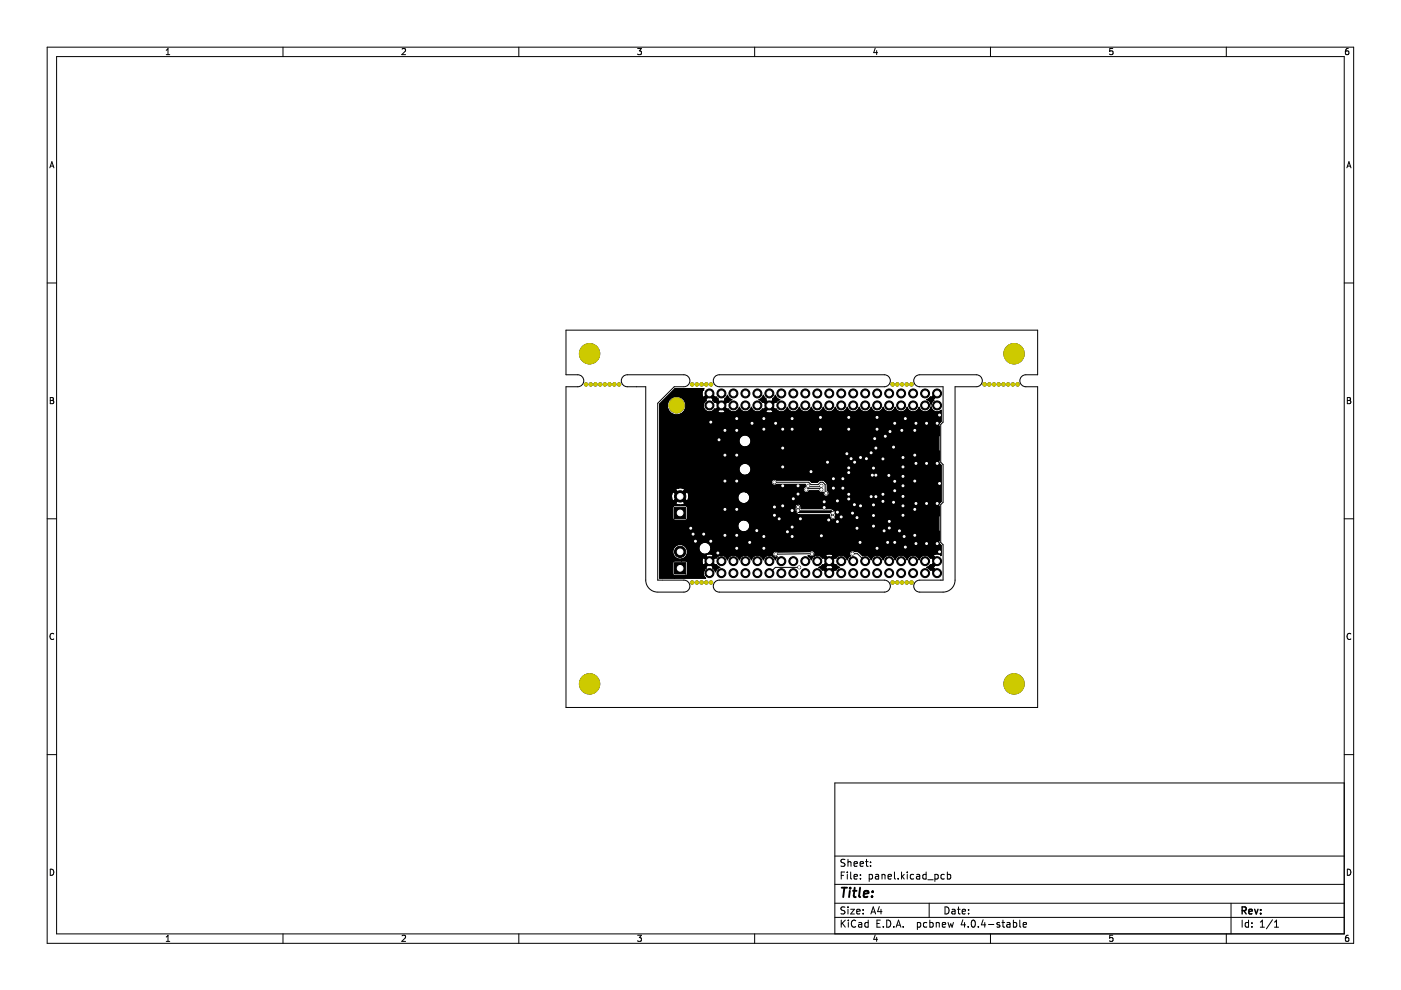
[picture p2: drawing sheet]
<svg xmlns="http://www.w3.org/2000/svg" width="297mm" height="210mm" viewBox="0 0 297 210" stroke-linecap="round" stroke-linejoin="round" font-family="sans-serif">
<g fill="none" stroke="#000" stroke-width=".21">
<path d="M10 10h277v190h-277zM12 12h273v186h-273zM35.2 11.6h.8M35.2 10.7l.4-.4v1.3M60 10v2M85.2 10.4l.5-.1 .3 .4-.8 .9h.8M110 10v2M135.2 10.3h.8l-.4 .5 .3 .1v.6l-.2 .1-.5-.1M160 10v2M185.6 10.2l-.4 1h.9M185.9 10.7v.9M210 10v2"/>
<path d="M235.9 10.3h-.6l-.1 .6 .7-.1v.7l-.2 .1-.5-.1M260 10v2M285.9 10.3l-.4 .1-.2 .2-.1 .7 .3 .3 .4-.1v-.7h-.4l-.3 .2M10.6 35.6l.4-1.3 .4 1.3M10.7 35.2h.6M285.6 35.6l.4-1.3 .4 1.3M285.7 35.2h.6M10 60h2M120 70h100v9.5h-2.5a1.27 1.27 0 0 0-1.3 1.2 1.27 1.27 0 0 0 1.3 1.3h2.5v68h-100v-68h2.5a1.27 1.27 0 0 0 1.3-1.3 1.27 1.27 0 0 0-1.3-1.2h-2.5zM151.7 79.7l.8-.2h35a1.27 1.27 0 0 1 1.3 1.2 1.27 1.27 0 0 1-1.3 1.3h-35a1.27 1.27 0 0 1-1.2-.9 1.27 1.27 0 0 1 .4-1.4zM285 60h2M10.7 84.3h.4l.2 .2-.2 .4 .2 .1 .1 .3-.2 .3h-.5z"/>
<path d="M10.7 84.9h.4M143.1 82.4h.1M143.1 82.4h6.1l-.1 .2 .1 .1a1.16 1.16 0 0 0-.2 1.4l.2 .2 1.2-1.3M143.1 82.4l-3.2 3.3v36.9h9.7a1.3 1.3 0 0 1 .1-2.2l-.1-.2 .8-.7M143.8 88v15.5M145 82h-2l-3.5 3.5v37.5h5.5a1.27 1.27 0 0 1 1.3 1.3 1.27 1.27 0 0 1-1.3 1.2h-5.5M145 82a1.27 1.27 0 0 0 1.3-1.3 1.27 1.27 0 0 0-1.3-1.2h-12a1.27 1.27 0 0 0-1.3 1.2 1.27 1.27 0 0 0 1.3 1.3h3.9v41a2.54 2.54 0 0 0 2.6 2.5M149.6 84.7l.8-.8 .8 .8-.1 .2 .4 .4 .3-.1 .7 .8-.7 .8-.3-.1a1.32 1.32 0 0 1-2 .2 1.32 1.32 0 0 1 .2-2zM150.4 83h.1M150.4 83l1.2 1.3 .2-.1 .5 .4-.1 .2 .8 .8 .7-.8-.1-.2 .6-.8 .6 .8 .4 .1-.8 .6-.2-.1-.8 .8 .8 .8 .2-.1a1.31 1.31 0 0 0 1.3 .6 1.31 1.31 0 0 0 1.1-1 1.31 1.31 0 0 0 1.2 1 1.31 1.31 0 0 0 1.3-1 1.31 1.31 0 0 0 1.1 1 1.31 1.31 0 0 0 1.3-.6l.2 .1 .8-.8-.8-.8-.2 .1-.8-.6 .8-.5 .2-.4 .5 .8-.1 .2 .8 .8 .8-.8-.1-.2 .6-.8 .5 .8 .4 .1-.8 .6-.2-.1-.8 .8 .8 .8 .2-.1a1.31 1.31 0 0 0 1.4 .6 1.31 1.31 0 0 0 1-1 1.31 1.31 0 0 0 1.3 1 1.31 1.31 0 0 0 1.3-1 1.31 1.31 0 0 0 1.2 1 1.31 1.31 0 0 0 1.3-1 1.31 1.31 0 0 0 1.3 1 1.31 1.31 0 0 0 1.3-1 1.31 1.31 0 0 0 1.2 1 1.31 1.31 0 0 0 1.3-1 1.31 1.31 0 0 0 1.3 1 1.31 1.31 0 0 0 1.2-1 1.31 1.31 0 0 0 1.3 1 1.31 1.31 0 0 0 1.3-1 1.31 1.31 0 0 0 1.2 1 1.31 1.31 0 0 0 1.3-1 1.31 1.31 0 0 0 1.3 1 1.31 1.31 0 0 0 1.3-1 1.31 1.31 0 0 0 1.2 1 1.31 1.31 0 0 0 1.3-1 1.31 1.31 0 0 0 1.3 1 1.31 1.31 0 0 0 1.2-1 1.31 1.31 0 0 0 1.3 1 1.31 1.31 0 0 0 1.3-1 1.31 1.31 0 0 0 1.2 1 1.31 1.31 0 0 0 1.3-1 1.29 1.29 0 0 0 2.2 .7v2.3l-.5 .7v8l.5 .7v7.6l-.5 .7v8l.5 .7-.1 2.1a1.16 1.16 0 0 0-1.5-.2l-.1 .2 1.2 1.2-1.2 1.2 1.2 1.4-.4 .4-1.2-1.2-.2 .1-.8-.6 .8-.6 .2 .1 .8-.8-.8-.8-.2 .1a1.31 1.31 0 0 0-1.4-.6 1.31 1.31 0 0 0-1 1 1.31 1.31 0 0 0-1.3-1 1.31 1.31 0 0 0-1.3 1 1.31 1.31 0 0 0-1.2-1 1.31 1.31 0 0 0-1.3 1 1.31 1.31 0 0 0-1.3-1 1.31 1.31 0 0 0-1.3 1 1.31 1.31 0 0 0-1.2-1 1.31 1.31 0 0 0-1.3 1 1.28 1.28 0 0 0-1.8-.9l-.9-.8h-.8a.65 .65 0 0 0-.9-.1 .65 .65 0 0 0 0 1l-.5 .4-.2 .4a1.31 1.31 0 0 0-1-1 1.31 1.31 0 0 0-1.4 .6l-.2-.1-.8 .8 .8 .8 .2-.1 .8 .6-.8 .6-.2-.1-1.2 1.2M150.7 87.3v28.6M152.2 87.2l.8-.8 .7 .8-.1 .2a1.16 1.16 0 0 1-1.4-.2z"/>
<path d="M152.9 87.6v30.1M158.2 94.8v3.5M158.2 98.3a1.27 1.27 0 0 0-1.5 1.2 1.27 1.27 0 0 0 1.5 1.3M158.2 98.3a1.27 1.27 0 0 1 1 1.2 1.27 1.27 0 0 1-1 1.3M162.3 87.2l.8-.8 .8 .8-.1 .2a1.16 1.16 0 0 1-1.5-.2zM163 87.6v30.1M166 95v4M175.5 98h-1.5l-2 2M180 99.2v1M185.7 95l-1 1M191.5 99v2M194.2 98.3h2.3"/>
<path d="M195 82h5v7.5l-.5 .5v8l.5 .5v8l-.5 .5v8l.5 .5v7.5h-5a1.27 1.27 0 0 0-1.3 1.3 1.27 1.27 0 0 0 1.3 1.2h5a2.54 2.54 0 0 0 2.5-2.5v-41h4.5M195 82a1.27 1.27 0 0 1-1.3-1.3 1.27 1.27 0 0 1 1.3-1.2h12a1.27 1.27 0 0 1 1.3 1.2 1.27 1.27 0 0 1-1.3 1.3M196.5 84.7l.8-.5 .2 .1 1.2-1.3 .4 .5-1.2 1.2 .1 .2-.6 .8-.5-.8zM196.9 84.6h.1M198.7 83.5l-1.3 1.3v5h-3.2M198.7 83.9h.1M199.1 83.5h.1M199.2 88v1.3l-.5 .5M285.7 84.3h.4l.2 .2-.2 .4 .2 .1 .1 .3-.2 .3h-.5zM285.7 84.9h.4M10 110h2M142.6 104.4l.2-.1 1 1-1 .9-.3-.4-.1-.7z"/>
<path d="M142.8 119l2.6-.1 .3 .2 .1 2.6-.2 .3-2.6 .1-.3-.2-.1-2.6zM142.8 107.3l2.6-.1 .3 .1 .1 2.7-.2 .2-2.6 .1-.3-.1-.1-2.6zM142.8 106.2v1.1M143 110.3v5.7M143.4 103.6a1.42 1.42 0 0 1 1.8 .3l-1 .9-1-.9zM144.1 107.1v.1M144.2 105.7l-1 .9 .2 .3 .7 .2M144.2 105.7l1 .9-.4 .4-.7 .1M144.2 104.8v.9M144.5 118.6v.3M144.6 105.3l1-1 .2 .1a1.42 1.42 0 0 1-.2 1.8zM145.6 106.2v1.1"/>
<path d="M147 113.3h2.2M147.5 114.8h3.2M149 118.4l.2-.2 .8 .8-.8 .8-.3-.2-.1-.6zM149.2 119.8v1.3M149.7 117.5v.2M149.7 117.6a1.16 1.16 0 0 1 1.5 .2l-.8 .8-.8-.8zM150.4 119.5l.8 .7-.1 .2 .6 .8 .2-.4 .7-.5-.8-.6-.2 .1-.8-.8 .8-.8 .2 .1a1.31 1.31 0 0 1 1.4-.6 1.31 1.31 0 0 1 1 1 1.31 1.31 0 0 1 1.3-1 1.31 1.31 0 0 1 1.3 1 1.31 1.31 0 0 1 1.2-1 1.31 1.31 0 0 1 1.3 1 1.31 1.31 0 0 1 1.3-1 1.31 1.31 0 0 1 1.2 1 1.31 1.31 0 0 1 1.3-1 1.31 1.31 0 0 1 1.3 1l.4-.6a.66 .66 0 0 1-.9-.2 .66 .66 0 0 1 .1-.9 .66 .66 0 0 1 .9 0h6.8a.66 .66 0 0 1 .9-.1 .66 .66 0 0 1 .1 .9l-.5 .5-.2 .4-.2-.4-.5-.4 1 .2a1.41 1.41 0 0 1 2.1 .2l.2-.1 .8 .8-.8 .8-.2-.1-.8 .6 .8 .6 .2-.1 .8 .8M150.4 118.6v.9M157.9 106.8v3.5M157.9 112.8v4.9M157.9 110.3a1.27 1.27 0 0 0-1.5 1.2 1.27 1.27 0 0 0 1.5 1.3M157.9 110.3a1.27 1.27 0 0 1 1.1 1.2 1.27 1.27 0 0 1-1.1 1.3"/>
<path d="M158.2 100.8v3.6M160.5 112.5h.2l1.3 1.3M164.2 102.3h7.3l.5 .5h1.5l.5-.5h.5l.5 .5v1.6l.2 .2M166 103h3.2M166 107.3l1 1h1M168.5 107.6h.1M168.6 108.5h.1M168.8 108.8l-.3-.4 .1-1a.66 .66 0 0 1 .6-.6 .66 .66 0 0 1 .7 .6v.5h6.5l.8 .8v1l-.5 .6M168.8 108.8h.1M168.8 108.8l.4 .3M169 106.9h.1M169.2 109.1h.1"/>
<path d="M169.2 109.1l6.7 .1v.5a.66 .66 0 0 0 .8 .6M169.8 107.3h.1M171 103.8l.2-.2h2.8l.2 .2M171.4 103l.2 .2h2.4l.2-.2M172.2 117.4l-7.7 .1M174.5 104.5a.66 .66 0 0 0 .8 .8M174.5 104.4a.64 .64 0 0 1-.9-.3h-2a.65 .65 0 0 1-1.1 .2 .65 .65 0 0 1 .2-1.1l.1-.5h-6.1a.66 .66 0 0 1-1 0 .66 .66 0 0 1 0-.9 .66 .66 0 0 1 1 0h6.8l.6 .5h1.2a1.09 1.09 0 0 1 1.5-.4l.6 .7v1.4h.1a.66 .66 0 0 1 .3 .7 .66 .66 0 0 1-.5 .6M174.5 104.4v.1M175.1 117.6a1.16 1.16 0 0 1 1.5 .2l-.8 .8-.8-.8zM175.3 105.3v2.6M175.8 119.5l-.8 .7 .8 .9M175.8 118.6v.9"/>
<path d="M175.8 119.5l.8 .7-.8 .9M175.9 109.8h.1M176.7 110.3v8.3M176.7 101.5l.3 .3M176.8 110.2h.1M177 103.3l-.3 .2M177.2 108.6h.1M177.2 109.5h.1M177.6 106.2v2.4M178.5 103.3l.2 .2M178.7 101.5l-.2 .3M180 104.8v1"/>
<path d="M180.8 117.4h1l1.6 1.6M191.5 103v2.3M194.2 115.3h2.3M198.7 115.3l.5 .5v1.2M199.2 102.5v3.8l-.5 .5h-2.2M285 110h2M11.4 134.4a.58 .58 0 0 0-.8 .5 .58 .58 0 0 0 .8 .6M143 122.1v.5M151.7 123.2l.8-.2h35a1.27 1.27 0 0 1 1.3 1.3 1.27 1.27 0 0 1-1.3 1.2h-35a1.27 1.27 0 0 1-1.2-.8 1.27 1.27 0 0 1 .4-1.5zM169.5 120.3h-5.1l-1.3 1.3M175.4 121.6l.4 .4M175.4 121.6h.1"/>
<path d="M175.8 121.1v.9M175.8 122h.1M176.2 121.6h.1M198.3 121.6h-.1M198.7 122h.1M286.4 134.4a.58 .58 0 0 0-.8 .5 .58 .58 0 0 0 .8 .6M10 160h2M285 166h-108v32M285 160h2M10.7 184.3a.66 .66 0 0 1 .7 .6 .66 .66 0 0 1-.7 .7zM35.2 198.7l.4-.4v1.3M35.2 199.6h.8"/>
<path d="M60 198v2M85.2 198.4l.5-.1 .3 .4-.8 .9h.8M110 198v2M135.2 198.3h.8l-.4 .5 .3 .1v.6l-.2 .1-.5-.1M160 198v2M177 194.5h108M177 191.5h108M177 187.5h108M177 181.5h108M178.4 195.1v1.5M178.4 185.6h.5M178.6 195.7l.6 .9"/>
<path d="M179.1 184.9h-.7v1.5M179.1 192.4l-.5-.1-.2 .1v.5l.6 .2 .1 .4-.2 .3-.6-.1M179.1 182.3l-.5-.1-.2 .1v.5l.6 .2 .1 .4-.2 .3-.6-.1M179.2 195.1l-.8 .8M179.6 184.9v.1M179.6 185.4v1M179.8 182.2v1.5M179.8 192.3v.1M179.8 192.8v1M179.8 182.8l.2-.1 .4 .1v.9M179.9 195.1v.1M179.9 195.6v1"/>
<path d="M180.4 192.8h.7l-.7 1h.7M180.4 184.9v1.3l.2 .2M181.1 185.9l.7-.2-.1-.2-.4-.1-.2 .2v.7h.6M181.1 183.2l.7-.2-.1-.2-.4-.1-.2 .2v.7h.6M181.4 195.2a.71 .71 0 0 0-1 .5 .71 .71 0 0 0 .7 .9l.3-.2M181.6 193.3l.8-.2-.1-.2-.4-.1-.3 .2 .1 .7h.6M182.1 195.7h.5l.1 .9M182.4 183.2l.7-.2-.1-.2-.4-.1-.2 .2v.7h.6M182.4 186.2v.2M182.4 185.5v.1M182.7 195.9l-.5 .1-.2 .2 .2 .4 .5-.1M183 193.6v.2"/>
<path d="M183 192.9v.1M183.5 182.7h.6M183.7 182.2v1.3l.4 .2M184.1 195.7l-.5-.1-.2 .3 .1 .6h.6M184.1 195.1v1.5M184.3 185.5l.4-.1 .3 .3-.1 .6h-.6M184.3 185.4v1.5M184.6 183.5v.2M184.6 182.8v.1M184.6 193.8l.5-1.5 .5 1.5M184.8 193.4h.7M185.6 198.2l-.4 1h.9"/>
<path d="M185.6 185.5h.6l.1 .9M185.9 198.7v.9M185.9 195.8h.5M186.3 185.7l-.5 .1-.2 .2 .2 .4 .5-.1M186.4 192.2l-.3 1.1h.9M186.6 195.1h-.7v1.5h.7M186.8 192.8v1M187 185.5l.2-.1 .4 .1v.9M187 185.4v1M187.3 196.4v.2M188 195.1a.76 .76 0 0 1 .9 .7 .76 .76 0 0 1-.9 .8zM188.3 185.9l.7-.2-.1-.2-.4-.1-.2 .2 .1 .7h.5"/>
<path d="M189.5 196.4v.2M189.6 184.9v1.3l.3 .2M190 196.6l.5-1.5 .5 1.5M190.1 196.2h.8M190.4 186.2v.2M191.1 184.9v1.5M191.3 185.8l.4 .6M191.5 196.4v.2M191.7 185.4l-.6 .6M192.4 184.9v.1M192.4 185.4v1M193.7 185.5l-.4-.1-.3 .3 .1 .6h.6"/>
<path d="M194.4 185.5h.5l.1 .9M194.5 195.7l.4-.1 .3 .3-.1 .6h-.6M194.5 195.6v1.5M195 185.7l-.5 .1-.2 .2 .2 .4 .5-.1M196.4 185.5l-.5-.1-.3 .3 .2 .6h.6M196.4 184.9v1.5M196.5 195.7l-.4-.1-.3 .3 .1 .6h.6M196.7 186.5h1.2M197 191.5v3M197.1 195.7l.5-.1 .3 .3-.2 .6h-.6M197.1 195.1v1.5M198.2 185.5l.4-.1 .3 .3-.1 .6h-.6"/>
<path d="M198.2 185.4v1.5M198.5 195.7l.2-.1 .4 .1v.9M198.5 195.6v1M199.8 196.1l.7-.2-.1-.2-.4-.1-.2 .2 .1 .7h.5M200.2 185.5l-.4-.1-.3 .3 .1 .6h.6M200.4 192.3a.76 .76 0 0 1 .8 .7 .76 .76 0 0 1-.8 .8zM200.9 185.5l.4-.1 .3 .3-.2 .6h-.5M200.9 184.9v1.5M201 195.6l.3 1 .3-.7 .3 .7 .2-1M201.9 192.9h.5l.1 .9M202.5 193.1l-.5 .1-.2 .2 .2 .4 .5-.1M203 192.8h.6"/>
<path d="M203.2 192.3v1.3l.4 .2M204 193.3l.7-.2-.1-.2-.4-.1-.2 .2 .1 .7h.5M204.1 195l-.3 1.1h.9M204.5 195.6v1M205.3 196.4v.2M205.4 193.6v.2M205.4 192.9v.1M206.1 195.2l.2-.1a.8 .8 0 0 1 .5 .7 .8 .8 0 0 1-.5 .8l-.4-.6zM207.4 196.4v.2M208.4 195l-.3 1.1h.9M208.8 195.6v1M209.6 196h1.1"/>
<path d="M210 198v2M211.9 195.7l-.3-.1-.2 .2v.2l.5 .2v.3h-.5M212.4 195.6h.6M212.6 195.1v1.3l.4 .2M213.5 195.7h.6v.9M214.1 195.9l-.5 .1-.2 .2 .2 .4 .5-.1M214.9 195.7l.4-.1 .3 .3-.2 .6h-.5M214.9 195.1v1.5M216.2 195.1v1.3l.2 .2M216.9 196.1l.7-.2v-.2l-.5-.1-.2 .2 .1 .7h.6M235.9 198.3h-.6l-.1 .6h.7v.6l-.2 .1-.5-.1M260 198v2"/>
<path d="M261 191.5v6.5M263.4 195.1v1.5M264.7 195.7l-.4-.1-.3 .3 .1 .6h.6M264.7 195.1v1.5M265.4 196.4v.2M265.4 195.7v.1M267.2 196.6h.9M267.2 195.5l.4-.4v1.5M269.8 195l-1.3 1.9M270.2 196.6h.9M270.2 195.5l.4-.4v1.5M285.7 184.3a.66 .66 0 0 1 .7 .6 .66 .66 0 0 1-.7 .7z"/>
<path d="M285.9 198.3l-.4 .1-.2 .2-.1 .7 .3 .3 .4-.1v-.6l-.4-.1-.3 .2"/>
<circle cx="143.5" cy="86" r="1.99"/>
<circle cx="158" cy="93.5" r="1.27"/>
<circle cx="144.2" cy="117" r="1.58"/>
<circle cx="149.5" cy="116.3" r="1.27"/>
<circle cx="157.7" cy="105.5" r="1.27"/>
</g>
<path d="M263.4 193.1l.7-.1 .1-.2-.1-.4-.7-.1v1.5M263.7 193.1l.5 .7M264.8 193.3l.7-.2-.1-.2-.4-.1-.2 .2 .1 .7h.5M266 192.8l.4 1 .3-1M267.3 193.6v.2M267.3 192.9v.1" fill="none" stroke="#000" stroke-width=".3"/>
<path d="M178.5 188.2h1.1M179 188.2l-.2 2M180.2 188.9l-.2 1.3M180.3 188.2l-.1 .2M180.8 188.9h.8M181.2 188.2l-.2 1.7 .1 .2 .3 .1M182.4 188.2l-.3 1.7 .3 .3M183.1 189.5l1-.1v-.4l-.6-.1-.3 .3v.9h.7M184.9 190v.2M185 189v.2" fill="none" stroke="#000" stroke-width=".4"/>
<g fill="#000" stroke="#000" stroke-width=".21">
<path d="M143.1 82.4h6.1l-.4 1 .2 .7 .2 .2 1.2-1.3 1.2 1.3 .2-.1 .5 .4-.1 .2 .8 .8 .7-.8-.1-.2 .6-.8 .6 .8 .4 .1-.8 .6-.2-.1-.8 .8 .8 .8 .2-.1a1.31 1.31 0 0 0 1.3 .6 1.31 1.31 0 0 0 1.1-1 1.31 1.31 0 0 0 1.2 1 1.31 1.31 0 0 0 1.3-1 1.31 1.31 0 0 0 1.1 1 1.31 1.31 0 0 0 1.3-.6l.2 .1 .8-.8-.8-.8-.2 .1-.8-.6 .8-.5 .2-.4 .5 .8-.1 .2 .8 .8 .8-.8-.1-.2 .6-.8 .5 .8 .4 .1-.8 .6-.2-.1-.8 .8 .8 .8 .2-.1a1.31 1.31 0 0 0 1.4 .6 1.31 1.31 0 0 0 1-1 1.31 1.31 0 0 0 1.3 1 1.31 1.31 0 0 0 1.3-1 1.31 1.31 0 0 0 1.2 1 1.31 1.31 0 0 0 1.3-1 1.31 1.31 0 0 0 1.3 1 1.31 1.31 0 0 0 1.3-1 1.31 1.31 0 0 0 1.2 1 1.31 1.31 0 0 0 1.3-1 1.31 1.31 0 0 0 1.3 1 1.31 1.31 0 0 0 1.2-1 1.31 1.31 0 0 0 1.3 1 1.31 1.31 0 0 0 1.3-1 1.31 1.31 0 0 0 1.2 1 1.31 1.31 0 0 0 1.3-1 1.31 1.31 0 0 0 1.3 1 1.31 1.31 0 0 0 1.3-1 1.31 1.31 0 0 0 1.2 1 1.31 1.31 0 0 0 1.3-1 1.31 1.31 0 0 0 1.3 1 1.31 1.31 0 0 0 1.2-1 1.31 1.31 0 0 0 1.3 1 1.31 1.31 0 0 0 1.3-1 1.31 1.31 0 0 0 1.2 1 1.31 1.31 0 0 0 1.3-1 1.29 1.29 0 0 0 2.2 .7v2.3l-.5 .7v8l.5 .7v7.6l-.5 .7v8l.5 .7-.1 2.1a1.16 1.16 0 0 0-1.5-.2l-.1 .2 1.2 1.2-1.2 1.2 1.2 1.4-.4 .4-1.2-1.2-.2 .1-.8-.6 .8-.6 .2 .1 .8-.8-.8-.8-.3 .1a1.31 1.31 0 0 0-1.3-.6 1.31 1.31 0 0 0-1 1 1.31 1.31 0 0 0-1.3-1 1.31 1.31 0 0 0-1.3 1 1.31 1.31 0 0 0-1.2-1 1.31 1.31 0 0 0-1.3 1 1.31 1.31 0 0 0-1.3-1 1.31 1.31 0 0 0-1.3 1 1.31 1.31 0 0 0-1.2-1 1.31 1.31 0 0 0-1.3 1 1.28 1.28 0 0 0-1.8-.9l-.9-.8-.9-.2a.66 .66 0 0 0-.9 .2 .66 .66 0 0 0 .1 .9l-.5 .4-.2 .4-.1-.4a1.31 1.31 0 0 0-2.3 0l-.2-.1-.3 .4v-8.3l.5-.6v-1l-.8-.8h-1.1v-2.6a.65 .65 0 0 0 .5-.6 .65 .65 0 0 0-.4-.7v-1.4l-.8-.8h-.8l-.5 .5h-1.2l-.6-.5-6.9-.1a.66 .66 0 0 0-.9 .1 .66 .66 0 0 0 .1 .9 .66 .66 0 0 0 .9 0h6.1l-.1 .5a.65 .65 0 0 0-.2 1.1 .65 .65 0 0 0 1.1-.2h2v.1a.66 .66 0 0 0 .9 .2 .71 .71 0 0 0 .8 .9v2.6h-5.4a.69 .69 0 0 0-.5-1.1 .69 .69 0 0 0-.8 .8v1l.6 .5 6.7 .1 .1 .8 .7 .3v8.3l-.5 .4 .8 .8 .2-.1 .8 .6-.8 .6-.2-.1-1.2 1.2v-.9l.8-.9-.8-.7v-.9l.8-.8-.1-.2-.6-.2-.8 .2-.1 .2 .8 .8v.9l-.8 .7 .8 .9v.9l-1.2-1.2-.2 .1-.8-.6 .8-.6 .2 .1 .8-.8-.8-.8-.2 .1a1.31 1.31 0 0 0-1.3-.6 1.31 1.31 0 0 0-1.1 1l-.2-.4-.5-.4h.4a.66 .66 0 0 0 .9 0 .66 .66 0 0 0 0-1 .66 .66 0 0 0-.9 .1l-6.9-.1a.66 .66 0 0 0-1 .6 .66 .66 0 0 0 1 .6l-.4 .6a1.25 1.25 0 0 0-1.4-1v-30.1l.8-.2 .1-.2-.8-.8-.8 .8 .1 .2 .6 .2v30.1l-.6 .2-.6 .8-.1-.4a1.31 1.31 0 0 0-1.3-.6 1.31 1.31 0 0 0-1.1 1 1.25 1.25 0 0 0-1.4-1v-4.9l.5-.2a1.27 1.27 0 0 0 .6-1.3 1.27 1.27 0 0 0-1.1-1v-3.5l.5-.2a1.25 1.25 0 0 0-.2-2.2v-3.6l.5-.2a1.27 1.27 0 0 0 .5-1.3 1.27 1.27 0 0 0-1-1v-3.5l.5-.2a1.27 1.27 0 0 0 0-2.2 1.27 1.27 0 0 0-2 .9 1.27 1.27 0 0 0 1.5 1.5v3.5l-.5-.1a1.27 1.27 0 0 0-1 1.5 1.27 1.27 0 0 0 1.5 1.1v3.6l-.3-.1a1.27 1.27 0 0 0-1.5 1.2 1.27 1.27 0 0 0 1.5 1.3v3.5l-.4-.1a1.27 1.27 0 0 0-1.1 1.5 1.27 1.27 0 0 0 1.5 1.1v4.9l-.6 .2-.5 .8-.2-.4a1.31 1.31 0 0 0-1.3-.6 1.31 1.31 0 0 0-1.1 1 1.25 1.25 0 0 0-1.3-1v-30.1l.7-.2 .1-.2-.7-.8-.8 .8 .1 .2 .6 .2v30.1l-.7 .2-.4 .4-.2-.1-.8 .8 .8 .8 .2-.1 .8 .6-.7 .5-.2 .4-.6-.8 .1-.2-.8-.7v-.9l.8-.8a1.05 1.05 0 0 0-1.5-.1v-.2l.5-.2a1.24 1.24 0 0 0 .5-1.4v-28.6l.5-.2 .3-.4 .3 .1 .7-.8-.7-.8-.3 .1-.4-.4 .1-.2-.8-.8-.8 .8 .1 .2a1.33 1.33 0 0 0-.5 1.6 1.33 1.33 0 0 0 1.5 .8v28.6l-.2-.4a1.27 1.27 0 0 0-2.2 .3 1.27 1.27 0 0 0 1.4 1.7l-.1 .3 .8 .8v.9l-.8 .7 .1 .2-.5 .7v-1.3l.8-.8-.8-.8a1.16 1.16 0 0 0-.2 1.5l.2 .1v1.3a1.23 1.23 0 0 0 .4 1.5h-6.6v-.5h2.4l.3-.3v-2.6l-.3-.3h-.9v-.3a1.57 1.57 0 0 0 1.1-2.4 1.57 1.57 0 0 0-2.6-.2v-5.7h2.4l.3-.2 .1-2.5-.2-.3v-1.1l.2-.1 .2-.7-.1-.7-.3-.4-1 1 1 .9v1.1l-1.5-.1 .9-.3 .2-.3-1-.9v-.9l1-.9-.2-.3-.7-.2-.5 .1v-15.5l.8-.3a1.99 1.99 0 0 0 0-3.4 1.99 1.99 0 0 0-3.1 1.3 1.99 1.99 0 0 0 2.3 2.4v15.5l-.4 .1-.2 .3 1 .9v.9l-1 .9 .2 .3 .7 .3-1.3 .1v-1.1l1-.9-1-1a1.25 1.25 0 0 0 0 1.9v1.1l-.2 .3v2.4l.4 .3v5.7a1.56 1.56 0 0 0-.2 1.8 1.56 1.56 0 0 0 1.7 .8v.3h-1.5l-.3 .3-.1 2.5 .4 .4v.5h-3.1v-36.9z" fill-rule="evenodd"/>
<path d="M194.7 95.6h4.5v2h-4.5z" fill-rule="evenodd"/>
<path d="M194.7 90.4h4.5v2h-4.5z" fill-rule="evenodd"/>
<path d="M196.5 84.7l.8-.5 .2 .1 1.2-1.3 .4 .5-1.2 1.2 .1 .2-.6 .8-.5-.8z" fill-rule="evenodd"/>
<path d="M143 107.6h2.4v2.4h-2.4z" fill-rule="evenodd"/>
<path d="M194.7 112.6h4.5v2h-4.5z" fill-rule="evenodd"/>
<path d="M194.7 107.4h4.5v2h-4.5z" fill-rule="evenodd"/>
<path d="M143 119.3h2.4v2.4h-2.4z" fill-rule="evenodd"/>
<circle cx="125" cy="75" r="2.15"/>
<circle cx="215" cy="75" r="2.15"/>
<circle cx="124.2" cy="81.5" r=".35"/>
<circle cx="125.2" cy="81.5" r=".35"/>
<circle cx="126.2" cy="81.5" r=".35"/>
<circle cx="127.2" cy="81.5" r=".35"/>
<circle cx="128.2" cy="81.5" r=".35"/>
<circle cx="129.2" cy="81.5" r=".35"/>
<circle cx="130.2" cy="81.5" r=".35"/>
<circle cx="131.2" cy="81.5" r=".35"/>
<circle cx="143.4" cy="86" r="1.6"/>
<circle cx="146.7" cy="81.5" r=".35"/>
<circle cx="147.7" cy="81.5" r=".35"/>
<circle cx="148.7" cy="81.5" r=".35"/>
<circle cx="149.7" cy="81.5" r=".35"/>
<circle cx="150.4" cy="86" r=".95"/>
<circle cx="150.4" cy="83.4" r=".95"/>
<circle cx="150.7" cy="89.5" r=".3"/>
<circle cx="150.7" cy="81.5" r=".35"/>
<circle cx="152.4" cy="93.3" r=".3"/>
<circle cx="153" cy="83.4" r=".95"/>
<circle cx="153" cy="86" r=".95"/>
<circle cx="153.7" cy="91.3" r=".3"/>
<circle cx="153.7" cy="96.5" r=".3"/>
<circle cx="155.5" cy="83.4" r=".95"/>
<circle cx="155.5" cy="86" r=".95"/>
<circle cx="156.2" cy="91.3" r=".3"/>
<circle cx="156.2" cy="88.8" r=".3"/>
<circle cx="156.2" cy="96.5" r=".3"/>
<circle cx="158" cy="86" r=".95"/>
<circle cx="158" cy="83.4" r=".95"/>
<circle cx="159.4" cy="89.8" r=".3"/>
<circle cx="160.6" cy="86" r=".95"/>
<circle cx="160.6" cy="83.4" r=".95"/>
<circle cx="161.9" cy="91" r=".3"/>
<circle cx="161.9" cy="88.8" r=".3"/>
<circle cx="163.1" cy="86" r=".95"/>
<circle cx="163.1" cy="83.4" r=".95"/>
<circle cx="164.4" cy="89.8" r=".3"/>
<circle cx="165.7" cy="86" r=".95"/>
<circle cx="165.7" cy="83.4" r=".95"/>
<circle cx="165.9" cy="91" r=".3"/>
<circle cx="165.9" cy="99" r=".3"/>
<circle cx="165.9" cy="95" r=".3"/>
<circle cx="167.9" cy="91" r=".3"/>
<circle cx="167.9" cy="88.8" r=".3"/>
<circle cx="168.2" cy="83.4" r=".95"/>
<circle cx="168.2" cy="86" r=".95"/>
<circle cx="170.7" cy="86" r=".95"/>
<circle cx="170.7" cy="83.4" r=".95"/>
<circle cx="173.3" cy="83.4" r=".95"/>
<circle cx="173.3" cy="86" r=".95"/>
<circle cx="173.9" cy="91" r=".3"/>
<circle cx="173.9" cy="88.5" r=".3"/>
<circle cx="175.4" cy="98" r=".3"/>
<circle cx="175.8" cy="83.4" r=".95"/>
<circle cx="175.8" cy="86" r=".95"/>
<circle cx="178.4" cy="86" r=".95"/>
<circle cx="178.4" cy="83.4" r=".95"/>
<circle cx="179.5" cy="96.2" r=".3"/>
<circle cx="179.9" cy="99.2" r=".3"/>
<circle cx="179.9" cy="91" r=".3"/>
<circle cx="179.9" cy="88.5" r=".3"/>
<circle cx="180.4" cy="97.3" r=".3"/>
<circle cx="180.9" cy="83.4" r=".95"/>
<circle cx="180.9" cy="86" r=".95"/>
<circle cx="181.2" cy="98" r=".3"/>
<circle cx="182.4" cy="97" r=".3"/>
<circle cx="183.4" cy="86" r=".95"/>
<circle cx="183.4" cy="83.4" r=".95"/>
<circle cx="183.7" cy="97.3" r=".3"/>
<circle cx="184.7" cy="96" r=".3"/>
<circle cx="185.2" cy="99.3" r=".3"/>
<circle cx="185.4" cy="93" r=".3"/>
<circle cx="185.7" cy="95" r=".3"/>
<circle cx="185.9" cy="88.5" r=".3"/>
<circle cx="185.9" cy="91" r=".3"/>
<circle cx="186" cy="83.4" r=".95"/>
<circle cx="186" cy="86" r=".95"/>
<circle cx="187.2" cy="97.3" r=".3"/>
<circle cx="187.7" cy="92.5" r=".3"/>
<circle cx="188.5" cy="83.4" r=".95"/>
<circle cx="188.5" cy="86" r=".95"/>
<circle cx="188.7" cy="91.5" r=".3"/>
<circle cx="189.2" cy="81.5" r=".35"/>
<circle cx="189.4" cy="94.8" r=".3"/>
<circle cx="189.7" cy="89.8" r=".3"/>
<circle cx="190.2" cy="81.5" r=".35"/>
<circle cx="191.1" cy="86" r=".95"/>
<circle cx="191.1" cy="83.4" r=".95"/>
<circle cx="191.2" cy="91.3" r=".3"/>
<circle cx="191.2" cy="81.5" r=".35"/>
<circle cx="191.4" cy="97" r=".3"/>
<circle cx="191.4" cy="99" r=".3"/>
<circle cx="191.9" cy="88.8" r=".3"/>
<circle cx="192.2" cy="81.5" r=".35"/>
<circle cx="193.2" cy="81.5" r=".35"/>
<circle cx="193.6" cy="83.4" r=".95"/>
<circle cx="193.6" cy="86" r=".95"/>
<circle cx="193.9" cy="96.5" r=".3"/>
<circle cx="193.9" cy="91.3" r=".3"/>
<circle cx="194.2" cy="98.3" r=".3"/>
<circle cx="194.2" cy="89.8" r=".3"/>
<circle cx="196.1" cy="86" r=".95"/>
<circle cx="196.1" cy="83.4" r=".95"/>
<circle cx="196.4" cy="98.3" r=".3"/>
<circle cx="196.4" cy="89.8" r=".3"/>
<circle cx="198.7" cy="83.4" r=".95"/>
<circle cx="198.7" cy="86" r=".95"/>
<circle cx="198.7" cy="98.3" r=".3"/>
<circle cx="198.7" cy="89.8" r=".3"/>
<circle cx="199.2" cy="88" r=".3"/>
<circle cx="208.7" cy="81.5" r=".35"/>
<circle cx="209.7" cy="81.5" r=".35"/>
<circle cx="210.7" cy="81.5" r=".35"/>
<circle cx="211.7" cy="81.5" r=".35"/>
<circle cx="212.7" cy="81.5" r=".35"/>
<circle cx="213.7" cy="81.5" r=".35"/>
<circle cx="214.7" cy="81.5" r=".35"/>
<circle cx="215.7" cy="81.5" r=".35"/>
<circle cx="144.2" cy="117" r="1.2"/>
<circle cx="144.2" cy="105.3" r="1.2"/>
<circle cx="146.4" cy="112" r=".3"/>
<circle cx="146.9" cy="113.3" r=".3"/>
<circle cx="147.4" cy="114.8" r=".3"/>
<circle cx="149.2" cy="113.3" r=".3"/>
<circle cx="150.4" cy="119" r=".95"/>
<circle cx="150.7" cy="114.8" r=".3"/>
<circle cx="152.2" cy="117.3" r=".3"/>
<circle cx="153" cy="119" r=".95"/>
<circle cx="153.7" cy="108" r=".3"/>
<circle cx="153.7" cy="113.5" r=".3"/>
<circle cx="153.7" cy="102" r=".3"/>
<circle cx="155.5" cy="119" r=".95"/>
<circle cx="156.2" cy="108" r=".3"/>
<circle cx="156.2" cy="102" r=".3"/>
<circle cx="156.2" cy="113.5" r=".3"/>
<circle cx="156.2" cy="116.3" r=".3"/>
<circle cx="158" cy="119" r=".95"/>
<circle cx="158.9" cy="115" r=".3"/>
<circle cx="160.4" cy="112.5" r=".3"/>
<circle cx="160.6" cy="119" r=".95"/>
<circle cx="161.9" cy="113.8" r=".3"/>
<circle cx="161.9" cy="116.3" r=".3"/>
<circle cx="163.1" cy="119" r=".95"/>
<circle cx="164.2" cy="107.5" r=".3"/>
<circle cx="164.2" cy="102.3" r=".3"/>
<circle cx="164.2" cy="109.3" r=".3"/>
<circle cx="164.4" cy="117.5" r=".3"/>
<circle cx="165.2" cy="110" r=".3"/>
<circle cx="165.7" cy="119" r=".95"/>
<circle cx="165.9" cy="107.3" r=".3"/>
<circle cx="165.9" cy="103" r=".3"/>
<circle cx="166.9" cy="112.8" r=".3"/>
<circle cx="167.9" cy="111.8" r=".3"/>
<circle cx="167.9" cy="113.8" r=".3"/>
<circle cx="167.9" cy="108.3" r=".3"/>
<circle cx="168.2" cy="119" r=".95"/>
<circle cx="168.2" cy="105.8" r=".3"/>
<circle cx="169.2" cy="108.3" r=".3"/>
<circle cx="169.2" cy="103" r=".3"/>
<circle cx="169.2" cy="104.8" r=".3"/>
<circle cx="169.2" cy="107.5" r=".3"/>
<circle cx="169.7" cy="110" r=".3"/>
<circle cx="170.7" cy="119" r=".95"/>
<circle cx="170.9" cy="103.8" r=".3"/>
<circle cx="171.3" cy="103" r=".3"/>
<circle cx="171.9" cy="100" r=".3"/>
<circle cx="172.1" cy="117.4" r=".3"/>
<circle cx="173.3" cy="119" r=".95"/>
<circle cx="174.1" cy="103" r=".3"/>
<circle cx="174.1" cy="103.8" r=".3"/>
<circle cx="174.1" cy="113.6" r=".3"/>
<circle cx="174.7" cy="107.6" r=".3"/>
<circle cx="174.7" cy="106.4" r=".3"/>
<circle cx="175.1" cy="104.6" r=".3"/>
<circle cx="175.7" cy="110.3" r=".3"/>
<circle cx="175.8" cy="119" r=".95"/>
<circle cx="176.5" cy="108.8" r=".3"/>
<circle cx="176.5" cy="109.6" r=".3"/>
<circle cx="176.7" cy="101.5" r=".3"/>
<circle cx="176.7" cy="103.5" r=".3"/>
<circle cx="177.5" cy="108.6" r=".3"/>
<circle cx="177.5" cy="106.2" r=".3"/>
<circle cx="177.5" cy="110.6" r=".3"/>
<circle cx="178.3" cy="109.6" r=".3"/>
<circle cx="178.4" cy="119" r=".95"/>
<circle cx="178.7" cy="101.5" r=".3"/>
<circle cx="178.7" cy="103.5" r=".3"/>
<circle cx="179.9" cy="104.8" r=".3"/>
<circle cx="179.9" cy="105.8" r=".3"/>
<circle cx="179.9" cy="100.2" r=".3"/>
<circle cx="180.7" cy="108.8" r=".3"/>
<circle cx="180.7" cy="117.4" r=".3"/>
<circle cx="180.9" cy="119" r=".95"/>
<circle cx="181.1" cy="107" r=".3"/>
<circle cx="181.7" cy="112" r=".3"/>
<circle cx="181.7" cy="109.8" r=".3"/>
<circle cx="182.3" cy="115" r=".3"/>
<circle cx="182.4" cy="107.3" r=".3"/>
<circle cx="183.4" cy="119" r=".95"/>
<circle cx="184.7" cy="105.3" r=".3"/>
<circle cx="184.9" cy="100.8" r=".3"/>
<circle cx="185.2" cy="109.3" r=".3"/>
<circle cx="185.2" cy="111.6" r=".3"/>
<circle cx="185.2" cy="107.1" r=".3"/>
<circle cx="185.7" cy="100.8" r=".3"/>
<circle cx="185.7" cy="105.3" r=".3"/>
<circle cx="185.9" cy="116.3" r=".3"/>
<circle cx="186" cy="119" r=".95"/>
<circle cx="187.2" cy="104.8" r=".3"/>
<circle cx="187.2" cy="106.3" r=".3"/>
<circle cx="187.4" cy="112.6" r=".3"/>
<circle cx="188.2" cy="115" r=".3"/>
<circle cx="188.4" cy="100.8" r=".3"/>
<circle cx="188.5" cy="119" r=".95"/>
<circle cx="188.5" cy="110.6" r=".3"/>
<circle cx="188.5" cy="112" r=".3"/>
<circle cx="189.4" cy="106.5" r=".3"/>
<circle cx="189.7" cy="115" r=".3"/>
<circle cx="189.7" cy="102.1" r=".3"/>
<circle cx="189.7" cy="104.1" r=".3"/>
<circle cx="190.7" cy="112.6" r=".3"/>
<circle cx="191.1" cy="119" r=".95"/>
<circle cx="191.4" cy="107.3" r=".3"/>
<circle cx="191.4" cy="101" r=".3"/>
<circle cx="191.4" cy="109.3" r=".3"/>
<circle cx="191.4" cy="103" r=".3"/>
<circle cx="191.4" cy="105.3" r=".3"/>
<circle cx="191.7" cy="113.8" r=".3"/>
<circle cx="191.9" cy="116" r=".3"/>
<circle cx="193.6" cy="119" r=".95"/>
<circle cx="193.9" cy="108" r=".3"/>
<circle cx="193.9" cy="113.5" r=".3"/>
<circle cx="193.9" cy="102" r=".3"/>
<circle cx="194.2" cy="106.8" r=".3"/>
<circle cx="194.2" cy="115.3" r=".3"/>
<circle cx="196.1" cy="119" r=".95"/>
<circle cx="196.4" cy="106.8" r=".3"/>
<circle cx="196.4" cy="115.3" r=".3"/>
<circle cx="198.7" cy="119" r=".95"/>
<circle cx="198.7" cy="115.3" r=".3"/>
<circle cx="198.7" cy="106.8" r=".3"/>
<circle cx="199.2" cy="102.5" r=".3"/>
<circle cx="199.2" cy="117" r=".3"/>
<circle cx="146.7" cy="123.5" r=".35"/>
<circle cx="147.7" cy="123.5" r=".35"/>
<circle cx="148.7" cy="123.5" r=".35"/>
<circle cx="149.7" cy="123.5" r=".35"/>
<circle cx="150.4" cy="121.5" r=".95"/>
<circle cx="150.7" cy="123.5" r=".35"/>
<circle cx="153" cy="121.5" r=".95"/>
<circle cx="155.5" cy="121.5" r=".95"/>
<circle cx="158" cy="121.5" r=".95"/>
<circle cx="160.6" cy="121.5" r=".95"/>
<circle cx="163.1" cy="121.5" r=".95"/>
<circle cx="165.7" cy="121.5" r=".95"/>
<circle cx="168.2" cy="121.5" r=".95"/>
<circle cx="169.4" cy="120.3" r=".3"/>
<circle cx="170.7" cy="121.5" r=".95"/>
<circle cx="173.3" cy="121.5" r=".95"/>
<circle cx="175.8" cy="121.5" r=".95"/>
<circle cx="178.4" cy="121.5" r=".95"/>
<circle cx="180.9" cy="121.5" r=".95"/>
<circle cx="183.4" cy="121.5" r=".95"/>
<circle cx="186" cy="121.5" r=".95"/>
<circle cx="188.5" cy="121.5" r=".95"/>
<circle cx="189.2" cy="123.5" r=".35"/>
<circle cx="190.2" cy="123.5" r=".35"/>
<circle cx="191.1" cy="121.5" r=".95"/>
<circle cx="191.2" cy="123.5" r=".35"/>
<circle cx="192.2" cy="123.5" r=".35"/>
<circle cx="193.2" cy="123.5" r=".35"/>
<circle cx="193.6" cy="121.5" r=".95"/>
<circle cx="196.1" cy="121.5" r=".95"/>
<circle cx="198.7" cy="121.5" r=".95"/>
<circle cx="125" cy="145" r="2.15"/>
<circle cx="215" cy="145" r="2.15"/>
</g>
<path d="M169.2 107.5v.8l.3 .2h6.7l.4 .3v.8" fill="none" stroke="#000" stroke-width=".6"/>
<g fill="#cdca00" stroke="#cdca00" stroke-width=".21">
<circle cx="215" cy="145" r="2.15"/>
<circle cx="125" cy="145" r="2.15"/>
<circle cx="215" cy="75" r="2.15"/>
<circle cx="189.2" cy="123.5" r=".35"/>
<circle cx="190.2" cy="123.5" r=".35"/>
<circle cx="191.2" cy="123.5" r=".35"/>
<circle cx="192.2" cy="123.5" r=".35"/>
<circle cx="193.2" cy="123.5" r=".35"/>
<circle cx="150.7" cy="123.5" r=".35"/>
<circle cx="149.7" cy="123.5" r=".35"/>
<circle cx="148.7" cy="123.5" r=".35"/>
<circle cx="146.7" cy="123.5" r=".35"/>
<circle cx="147.7" cy="123.5" r=".35"/>
<circle cx="146.7" cy="81.5" r=".35"/>
<circle cx="147.7" cy="81.5" r=".35"/>
<circle cx="148.7" cy="81.5" r=".35"/>
<circle cx="149.7" cy="81.5" r=".35"/>
<circle cx="150.7" cy="81.5" r=".35"/>
<circle cx="193.2" cy="81.5" r=".35"/>
<circle cx="192.2" cy="81.5" r=".35"/>
<circle cx="191.2" cy="81.5" r=".35"/>
<circle cx="190.2" cy="81.5" r=".35"/>
<circle cx="189.2" cy="81.5" r=".35"/>
<circle cx="131.2" cy="81.5" r=".35"/>
<circle cx="130.2" cy="81.5" r=".35"/>
<circle cx="129.2" cy="81.5" r=".35"/>
<circle cx="128.2" cy="81.5" r=".35"/>
<circle cx="127.2" cy="81.5" r=".35"/>
<circle cx="126.2" cy="81.5" r=".35"/>
<circle cx="125.2" cy="81.5" r=".35"/>
<circle cx="124.2" cy="81.5" r=".35"/>
<circle cx="208.7" cy="81.5" r=".35"/>
<circle cx="209.7" cy="81.5" r=".35"/>
<circle cx="210.7" cy="81.5" r=".35"/>
<circle cx="211.7" cy="81.5" r=".35"/>
<circle cx="212.7" cy="81.5" r=".35"/>
<circle cx="213.7" cy="81.5" r=".35"/>
<circle cx="214.7" cy="81.5" r=".35"/>
<circle cx="215.7" cy="81.5" r=".35"/>
<circle cx="125" cy="75" r="2.15"/>
<circle cx="143.4" cy="86" r="1.6"/>
</g>
<g fill="#fff" stroke="#fff" stroke-width=".21">
<circle cx="198.7" cy="83.4" r=".5"/>
<circle cx="198.7" cy="86" r=".5"/>
<circle cx="196.1" cy="86" r=".5"/>
<circle cx="196.1" cy="83.4" r=".5"/>
<circle cx="193.6" cy="83.4" r=".5"/>
<circle cx="193.6" cy="86" r=".5"/>
<circle cx="191.1" cy="86" r=".5"/>
<circle cx="191.1" cy="83.4" r=".5"/>
<circle cx="188.5" cy="83.4" r=".5"/>
<circle cx="188.5" cy="86" r=".5"/>
<circle cx="186" cy="83.4" r=".5"/>
<circle cx="183.4" cy="83.4" r=".5"/>
<circle cx="180.9" cy="83.4" r=".5"/>
<circle cx="178.4" cy="83.4" r=".5"/>
<circle cx="175.8" cy="83.4" r=".5"/>
<circle cx="173.3" cy="83.4" r=".5"/>
<circle cx="170.7" cy="83.4" r=".5"/>
<circle cx="168.2" cy="83.4" r=".5"/>
<circle cx="165.7" cy="83.4" r=".5"/>
<circle cx="163.1" cy="83.4" r=".5"/>
<circle cx="160.6" cy="83.4" r=".5"/>
<circle cx="158" cy="83.4" r=".5"/>
<circle cx="155.5" cy="83.4" r=".5"/>
<circle cx="153" cy="83.4" r=".5"/>
<circle cx="153" cy="86" r=".5"/>
<circle cx="155.5" cy="86" r=".5"/>
<circle cx="158" cy="86" r=".5"/>
<circle cx="160.6" cy="86" r=".5"/>
<circle cx="163.1" cy="86" r=".5"/>
<circle cx="165.7" cy="86" r=".5"/>
<circle cx="168.2" cy="86" r=".5"/>
<circle cx="170.7" cy="86" r=".5"/>
<circle cx="173.3" cy="86" r=".5"/>
<circle cx="175.8" cy="86" r=".5"/>
<circle cx="178.4" cy="86" r=".5"/>
<circle cx="180.9" cy="86" r=".5"/>
<circle cx="183.4" cy="86" r=".5"/>
<circle cx="186" cy="86" r=".5"/>
<circle cx="150.4" cy="83.4" r=".5"/>
<circle cx="150.4" cy="86" r=".5"/>
<circle cx="198.7" cy="119" r=".5"/>
<circle cx="198.7" cy="121.5" r=".5"/>
<circle cx="196.1" cy="119" r=".5"/>
<circle cx="196.1" cy="121.5" r=".5"/>
<circle cx="193.6" cy="121.5" r=".5"/>
<circle cx="193.6" cy="119" r=".5"/>
<circle cx="191.1" cy="119" r=".5"/>
<circle cx="191.1" cy="121.5" r=".5"/>
<circle cx="188.5" cy="121.5" r=".5"/>
<circle cx="188.5" cy="119" r=".5"/>
<circle cx="186" cy="119" r=".5"/>
<circle cx="186" cy="121.5" r=".5"/>
<circle cx="183.4" cy="121.5" r=".5"/>
<circle cx="183.4" cy="119" r=".5"/>
<circle cx="180.9" cy="119" r=".5"/>
<circle cx="180.9" cy="121.5" r=".5"/>
<circle cx="178.4" cy="121.5" r=".5"/>
<circle cx="178.4" cy="119" r=".5"/>
<circle cx="175.8" cy="119" r=".5"/>
<circle cx="175.8" cy="121.5" r=".5"/>
<circle cx="173.3" cy="121.5" r=".5"/>
<circle cx="173.3" cy="119" r=".5"/>
<circle cx="170.7" cy="119" r=".5"/>
<circle cx="170.7" cy="121.5" r=".5"/>
<circle cx="168.2" cy="119" r=".5"/>
<circle cx="168.2" cy="121.5" r=".5"/>
<circle cx="165.7" cy="119" r=".5"/>
<circle cx="165.7" cy="121.5" r=".5"/>
<circle cx="163.1" cy="119" r=".5"/>
<circle cx="163.1" cy="121.5" r=".5"/>
<circle cx="160.6" cy="119" r=".5"/>
<circle cx="160.6" cy="121.5" r=".5"/>
<circle cx="158" cy="119" r=".5"/>
<circle cx="158" cy="121.5" r=".5"/>
<circle cx="155.5" cy="119" r=".5"/>
<circle cx="155.5" cy="121.5" r=".5"/>
<circle cx="153" cy="119" r=".5"/>
<circle cx="153" cy="121.5" r=".5"/>
<circle cx="150.4" cy="119" r=".5"/>
<circle cx="150.4" cy="121.5" r=".5"/>
<circle cx="144.2" cy="105.3" r=".6"/>
<circle cx="144.2" cy="108.8" r=".6"/>
<circle cx="144.2" cy="117" r=".6"/>
<circle cx="144.2" cy="120.5" r=".6"/>
<circle cx="187.2" cy="97.3" r=".2"/>
<circle cx="185.2" cy="99.3" r=".2"/>
<circle cx="189.5" cy="94.8" r=".2"/>
<circle cx="189.7" cy="104.1" r=".2"/>
<circle cx="189.7" cy="102.1" r=".2"/>
<circle cx="188.5" cy="100.8" r=".2"/>
<circle cx="185.2" cy="109.3" r=".2"/>
<circle cx="181.7" cy="112" r=".2"/>
<circle cx="181.7" cy="109.8" r=".2"/>
<circle cx="185.2" cy="111.6" r=".2"/>
<circle cx="185.2" cy="107.1" r=".2"/>
<circle cx="187.2" cy="104.8" r=".2"/>
<circle cx="187.2" cy="106.3" r=".2"/>
<circle cx="185.7" cy="105.3" r=".2"/>
<circle cx="184.7" cy="105.3" r=".2"/>
<circle cx="190.7" cy="112.6" r=".2"/>
<circle cx="187.5" cy="112.6" r=".2"/>
<circle cx="188.6" cy="110.6" r=".2"/>
<circle cx="188.6" cy="112" r=".2"/>
<circle cx="191.5" cy="107.3" r=".2"/>
<circle cx="191.5" cy="109.3" r=".2"/>
<circle cx="189.5" cy="106.5" r=".2"/>
<circle cx="175.7" cy="110.3" r=".2"/>
<circle cx="191.7" cy="113.8" r=".2"/>
<circle cx="185.7" cy="100.8" r=".2"/>
<circle cx="185" cy="100.8" r=".2"/>
<circle cx="191.5" cy="99" r=".2"/>
<circle cx="191.5" cy="101" r=".2"/>
<circle cx="191.5" cy="103" r=".2"/>
<circle cx="191.5" cy="105.3" r=".2"/>
<circle cx="191.5" cy="97" r=".2"/>
<circle cx="198.7" cy="98.3" r=".2"/>
<circle cx="199.2" cy="102.5" r=".2"/>
<circle cx="194.2" cy="98.3" r=".2"/>
<circle cx="196.5" cy="98.3" r=".2"/>
<circle cx="194.2" cy="106.8" r=".2"/>
<circle cx="196.5" cy="106.8" r=".2"/>
<circle cx="198.7" cy="106.8" r=".2"/>
<circle cx="194.2" cy="115.3" r=".2"/>
<circle cx="196.5" cy="115.3" r=".2"/>
<circle cx="196.5" cy="89.8" r=".2"/>
<circle cx="194.2" cy="89.8" r=".2"/>
<circle cx="198.7" cy="89.8" r=".2"/>
<circle cx="199.2" cy="88" r=".2"/>
<circle cx="198.7" cy="115.3" r=".2"/>
<circle cx="199.2" cy="117" r=".2"/>
<circle cx="188.2" cy="115" r=".2"/>
<circle cx="186" cy="116.3" r=".2"/>
<circle cx="183.7" cy="97.3" r=".2"/>
<circle cx="184.7" cy="96" r=".2"/>
<circle cx="185.7" cy="95" r=".2"/>
<circle cx="172" cy="100" r=".2"/>
<circle cx="169.2" cy="103" r=".2"/>
<circle cx="166" cy="103" r=".2"/>
<circle cx="175.5" cy="98" r=".2"/>
<circle cx="185.5" cy="93" r=".2"/>
<circle cx="188.7" cy="91.5" r=".2"/>
<circle cx="187.7" cy="92.5" r=".2"/>
<circle cx="182.5" cy="107.3" r=".2"/>
<circle cx="189.7" cy="115" r=".2"/>
<circle cx="192" cy="116" r=".2"/>
<circle cx="194" cy="113.5" r=".2"/>
<circle cx="194" cy="108" r=".2"/>
<circle cx="194" cy="102" r=".2"/>
<circle cx="194" cy="96.5" r=".2"/>
<circle cx="194" cy="91.3" r=".2"/>
<circle cx="189.7" cy="89.8" r=".2"/>
<circle cx="192" cy="88.8" r=".2"/>
<circle cx="186" cy="88.5" r=".2"/>
<circle cx="186" cy="91" r=".2"/>
<circle cx="180" cy="88.5" r=".2"/>
<circle cx="180" cy="91" r=".2"/>
<circle cx="174" cy="88.5" r=".2"/>
<circle cx="174" cy="91" r=".2"/>
<circle cx="166" cy="91" r=".2"/>
<circle cx="166" cy="95" r=".2"/>
<circle cx="166" cy="99" r=".2"/>
<circle cx="159.5" cy="89.8" r=".2"/>
<circle cx="164.5" cy="89.8" r=".2"/>
<circle cx="168" cy="91" r=".2"/>
<circle cx="168" cy="88.8" r=".2"/>
<circle cx="162" cy="91" r=".2"/>
<circle cx="162" cy="88.8" r=".2"/>
<circle cx="156.2" cy="88.8" r=".2"/>
<circle cx="164.2" cy="109.3" r=".2"/>
<circle cx="164.2" cy="107.5" r=".2"/>
<circle cx="179.6" cy="96.2" r=".2"/>
<circle cx="180.5" cy="97.3" r=".2"/>
<circle cx="181.2" cy="98" r=".2"/>
<circle cx="182.5" cy="97" r=".2"/>
<circle cx="156.2" cy="91.3" r=".2"/>
<circle cx="156.2" cy="96.5" r=".2"/>
<circle cx="156.2" cy="102" r=".2"/>
<circle cx="156.2" cy="108" r=".2"/>
<circle cx="153.7" cy="91.3" r=".2"/>
<circle cx="153.7" cy="96.5" r=".2"/>
<circle cx="153.7" cy="102" r=".2"/>
<circle cx="153.7" cy="113.5" r=".2"/>
<circle cx="153.7" cy="108" r=".2"/>
<circle cx="156.2" cy="116.3" r=".2"/>
<circle cx="162" cy="113.8" r=".2"/>
<circle cx="160.5" cy="112.5" r=".2"/>
<circle cx="159" cy="115" r=".2"/>
<circle cx="156.2" cy="113.5" r=".2"/>
<circle cx="162" cy="116.3" r=".2"/>
<circle cx="146.5" cy="112" r=".2"/>
<circle cx="147.5" cy="114.8" r=".2"/>
<circle cx="150.7" cy="114.8" r=".2"/>
<circle cx="149.2" cy="113.3" r=".2"/>
<circle cx="147" cy="113.3" r=".2"/>
<circle cx="152.2" cy="117.3" r=".2"/>
<circle cx="169.7" cy="110" r=".2"/>
<circle cx="168" cy="111.8" r=".2"/>
<circle cx="166" cy="107.3" r=".2"/>
<circle cx="168" cy="108.3" r=".2"/>
<circle cx="168.2" cy="105.8" r=".2"/>
<circle cx="169.2" cy="104.8" r=".2"/>
<circle cx="168" cy="113.8" r=".2"/>
<circle cx="167" cy="112.8" r=".2"/>
<circle cx="165.2" cy="110" r=".2"/>
<circle cx="152.5" cy="93.3" r=".2"/>
<circle cx="150.7" cy="89.5" r=".2"/>
<circle cx="174.2" cy="113.6" r=".2"/>
<circle cx="182.4" cy="115" r=".2"/>
<circle cx="177.6" cy="110.6" r=".2"/>
<circle cx="180.8" cy="108.8" r=".2"/>
<circle cx="181.2" cy="107" r=".2"/>
<circle cx="177.6" cy="108.6" r=".2"/>
<circle cx="177.6" cy="106.2" r=".2"/>
<circle cx="174.8" cy="106.4" r=".2"/>
<circle cx="174.8" cy="107.6" r=".2"/>
<circle cx="178.4" cy="109.6" r=".2"/>
<circle cx="180" cy="104.8" r=".2"/>
<circle cx="180" cy="105.8" r=".2"/>
<circle cx="180" cy="100.2" r=".2"/>
<circle cx="180" cy="99.2" r=".2"/>
<circle cx="176.7" cy="103.5" r=".2"/>
<circle cx="176.7" cy="101.5" r=".2"/>
<circle cx="178.7" cy="101.5" r=".2"/>
<circle cx="178.7" cy="103.5" r=".2"/>
<circle cx="191.2" cy="91.3" r=".2"/>
<circle cx="169.2" cy="107.5" r=".2"/>
<circle cx="169.2" cy="108.3" r=".2"/>
<circle cx="176.6" cy="109.6" r=".2"/>
<circle cx="176.6" cy="108.8" r=".2"/>
<circle cx="180.8" cy="117.4" r=".2"/>
<circle cx="171.4" cy="103" r=".2"/>
<circle cx="174.2" cy="103" r=".2"/>
<circle cx="172.2" cy="117.4" r=".2"/>
<circle cx="164.5" cy="117.5" r=".2"/>
<circle cx="174.2" cy="103.8" r=".2"/>
<circle cx="171" cy="103.8" r=".2"/>
<circle cx="164.2" cy="102.3" r=".2"/>
<circle cx="175.2" cy="104.6" r=".2"/>
<circle cx="169.5" cy="120.3" r=".2"/>
</g>
</svg>
